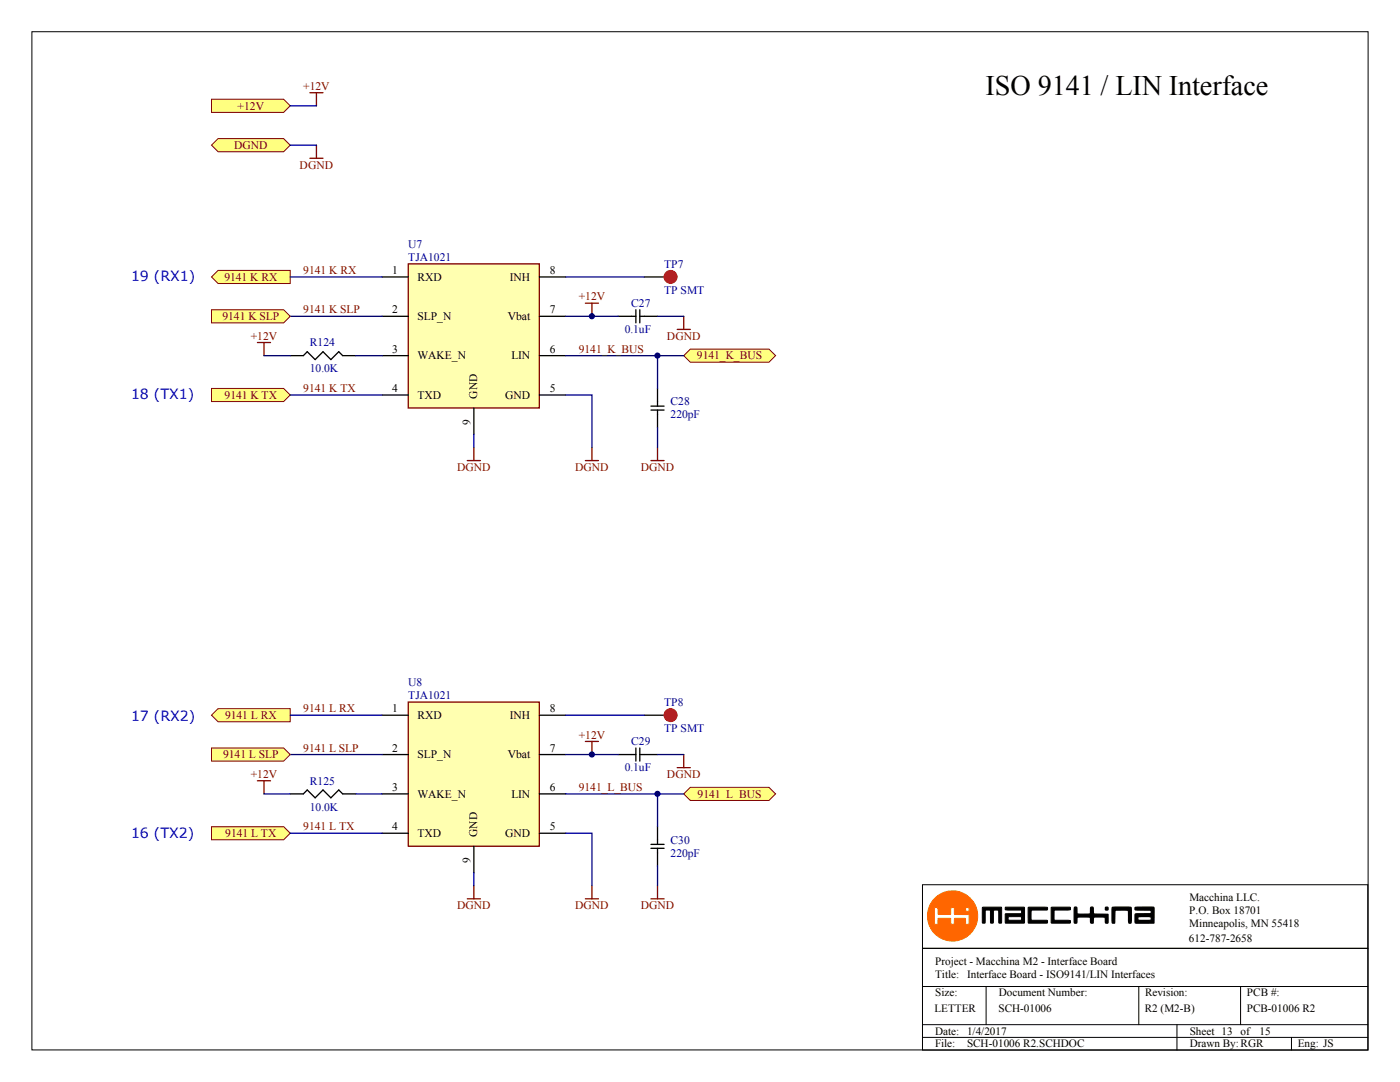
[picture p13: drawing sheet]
<svg xmlns="http://www.w3.org/2000/svg" width="279mm" height="216mm" viewBox="0 0 279 216" stroke-linecap="round" stroke-linejoin="round" font-family="sans-serif">
<defs><g id="words">
<text font-size="5.6" x="196.7" y="19">ISO 9141 / LIN Interface</text>
<g font-size="2.8" fill="#00f">
<text x="26.1" y="56">19 (RX1)</text>
<text x="26.1" y="79.6">18 (TX1)</text>
<text x="26.1" y="143.9">17 (RX2)</text>
<text x="26.1" y="167.1">16 (TX2)</text>
</g>
<g font-size="2.3" fill="#800000">
<text x="60.5" y="17.9">+12V</text>
<text x="47.4" y="21.9">+12V</text>
<text x="46.7" y="29.7">DGND</text>
<text x="59.8" y="33.6">DGND</text>
<text x="44.8" y="56">9141 K RX</text>
<text x="60.5" y="54.7">9141 K RX</text>
<text x="115.5" y="59.9">+12V</text>
<text x="44.4" y="63.9">9141 K SLP</text>
<text x="60.5" y="62.6">9141 K SLP</text>
<text x="50" y="67.8">+12V</text>
<text x="115.5" y="70.4">9141_K_BUS</text>
<text x="133.1" y="67.8">DGND</text>
<text x="139.1" y="71.7">9141_K_BUS</text>
<text x="44.8" y="79.6">9141 K TX</text>
<text x="60.5" y="78.3">9141 K TX</text>
<text x="91.2" y="94">DGND</text>
<text x="114.8" y="94">DGND</text>
<text x="127.9" y="94">DGND</text>
<text x="44.9" y="143.5">9141 L RX</text>
<text x="60.5" y="142.1">9141 L RX</text>
<text x="60.5" y="150">9141 L SLP</text>
<text x="115.5" y="147.4">+12V</text>
<text x="44.5" y="151.3">9141 L SLP</text>
<text x="50" y="155.2">+12V</text>
<text x="133.1" y="155.2">DGND</text>
<text x="115.5" y="157.8">9141_L_BUS</text>
<text x="139.2" y="159.2">9141_L_BUS</text>
<text x="45" y="167">9141 L TX</text>
<text x="60.5" y="165.7">9141 L TX</text>
<text x="91.2" y="181.4">DGND</text>
<text x="114.8" y="181.4">DGND</text>
<text x="127.9" y="181.4">DGND</text>
</g>
<g font-size="2.3" fill="#000080">
<text x="81.5" y="49.5">U7</text>
<text x="81.5" y="52.1">TJA1021</text>
<text x="132.5" y="53.4">TP7</text>
<text x="132.5" y="58.6">TP SMT</text>
<text x="126" y="61.2">C27</text>
<text x="61.8" y="69.1">R124</text>
<text x="124.7" y="66.5">0.1uF</text>
<text x="61.8" y="74.3">10.0K</text>
<text x="133.8" y="80.9">C28</text>
<text x="133.8" y="83.5">220pF</text>
<text x="81.5" y="136.9">U8</text>
<text x="81.5" y="139.5">TJA1021</text>
<text x="132.5" y="140.8">TP8</text>
<text x="126" y="148.7">C29</text>
<text x="132.5" y="146.1">TP SMT</text>
<text x="124.7" y="153.9">0.1uF</text>
<text x="61.8" y="156.5">R125</text>
<text x="61.8" y="161.8">10.0K</text>
<text x="133.8" y="168.3">C30</text>
<text x="133.8" y="170.9">220pF</text>
</g>
<g font-size="2.3">
<text x="78.2" y="54.7">1</text>
<text x="83.3" y="56">RXD</text>
<text x="101.7" y="56">INH</text>
<text x="109.8" y="54.7">8</text>
<text x="78.2" y="62.6">2</text>
<text x="83.3" y="63.9">SLP_N</text>
<text x="101.4" y="63.9">Vbat</text>
<text x="109.8" y="62.6">7</text>
<text x="78.2" y="70.4">3</text>
<text x="83.3" y="71.7">WAKE_N</text>
<text x="102.1" y="71.7">LIN</text>
<text x="109.8" y="70.4">6</text>
<text x="78.2" y="78.3">4</text>
<text x="83.3" y="79.6">TXD</text>
<text x="95.2" y="79.6" transform="rotate(-90 95.2 79.6)">GND</text>
<text x="100.8" y="79.6">GND</text>
<text x="109.8" y="78.3">5</text>
<text x="93.9" y="84.7" transform="rotate(-90 93.9 84.7)">9</text>
<text x="78.2" y="142.1">1</text>
<text x="83.3" y="143.5">RXD</text>
<text x="101.7" y="143.5">INH</text>
<text x="109.8" y="142.1">8</text>
<text x="78.2" y="150">2</text>
<text x="109.8" y="150">7</text>
<text x="83.3" y="151.3">SLP_N</text>
<text x="101.4" y="151.3">Vbat</text>
<text x="78.2" y="157.8">3</text>
<text x="83.3" y="159.2">WAKE_N</text>
<text x="102.1" y="159.2">LIN</text>
<text x="109.8" y="157.8">6</text>
<text x="78.2" y="165.7">4</text>
<text x="83.3" y="167">TXD</text>
<text x="95.2" y="167" transform="rotate(-90 95.2 167)">GND</text>
<text x="100.8" y="167">GND</text>
<text x="109.8" y="165.7">5</text>
<text x="93.9" y="172.2" transform="rotate(-90 93.9 172.2)">9</text>
</g>
<g font-size="2.2">
<text x="237.4" y="179.8">Macchina LLC.</text>
<text x="237.3" y="182.3">P.O. Box 18701</text>
<text x="237.3" y="185">Minneapolis, MN 55418</text>
<text x="237.3" y="188">612-787-2658</text>
<text x="186.6" y="195.2">Title: Interface Board - ISO9141/LIN Interfaces</text>
<text x="186.6" y="192.5">Project - Macchina M2 - Interface Board</text>
<text x="186.5" y="202">LETTER</text>
<text x="186.6" y="198.8">Size:</text>
<text x="199.3" y="202">SCH-01006</text>
<text x="199.3" y="198.8">Document Number:</text>
<text x="228.5" y="202">R2 (M2-B)</text>
<text x="228.5" y="198.8">Revision:</text>
<text x="248.8" y="202">PCB-01006 R2</text>
<text x="248.9" y="198.8">PCB #:</text>
<text x="186.6" y="206.5">Date: 1/4/2017</text>
<text x="186.6" y="209">File:</text>
<text x="193" y="209">SCH-01006 R2.SCHDOC</text>
<text x="237.4" y="206.5">Sheet 13</text>
<text x="237.4" y="209">Drawn By:RGR</text>
<text x="247.6" y="206.5">of</text>
<text x="251.4" y="206.5">15</text>
<text x="259" y="209">Eng: JS</text>
</g>
</g></defs>
<path d="M42.2 29l1.3-1.3h13.1l1.3 1.3-1.3 1.3h-13.1z" fill-rule="evenodd" fill="#ffff80" stroke="#800000" stroke-width=".2"/>
<path d="M61.8 18.5h2.7M63.2 18.5v2.6M61.8 31.6h2.7M63.2 29v2.6" fill="none" stroke="#800000" stroke-width=".26"/>
<path d="M42.2 19.8h14.4l1.3 1.3-1.3 1.3h-14.4z" fill-rule="evenodd" fill="#ffff80" stroke="#800000" stroke-width=".2"/>
<path d="M57.9 29h5.3M57.9 21.1h5.3" fill="none" stroke="#000080" stroke-width=".26"/>
<path d="M116.8 60.5h2.6M118.1 60.5v2.6" fill="none" stroke="#800000" stroke-width=".26"/>
<path d="M57.9 71h2.6l.8-.8 1.6 1.6 1.6-1.6 1.5 1.6 1.6-1.6 .8 .8h2.6M123.4 63.1h3.5M126.9 61.8v2.6M127.7 63.1h3.5M127.7 61.8v2.6" fill="none" stroke="#000" stroke-width=".26"/>
<g fill="#ffff80" stroke="#800000" stroke-width=".2">
<path d="M136.5 71l1.3-1.3h15.7l1.3 1.3-1.3 1.3h-15.7z" fill-rule="evenodd"/>
<path d="M42.2 77.5h14.4l1.3 1.3-1.3 1.3h-14.4z" fill-rule="evenodd"/>
<path d="M42.2 55.3l1.3-1.3h14.4v2.6h-14.4z" fill-rule="evenodd"/>
</g>
<path d="M93.3 91.9h2.6M94.6 89.3v2.6" fill="none" stroke="#800000" stroke-width=".26"/>
<path d="M81.5 52.6h26.1v28.8h-26.1z" fill="#ffffb0" stroke="#800000" stroke-width=".26"/>
<path d="M76.2 55.3h5.3M107.7 55.3h5.2M76.2 63.1h5.3M76.2 71h5.3M76.2 78.8h5.3M107.7 63.1h5.2M107.7 71h5.2M107.7 78.8h5.2M94.6 81.4v5.3" fill="none" stroke="#000" stroke-width=".26"/>
<path d="M57.9 55.3h18.3M57.9 63.1h18.3M57.9 78.8h18.3M112.9 78.8h5.2v10.5M112.9 71h23.6M94.6 86.7v2.6" fill="none" stroke="#000080" stroke-width=".26"/>
<path d="M116.8 91.9h2.6M118.1 89.3v2.6" fill="none" stroke="#800000" stroke-width=".26"/>
<path d="M42.2 61.8h14.4l1.3 1.3-1.3 1.3h-14.4z" fill-rule="evenodd" fill="#ffff80" stroke="#800000" stroke-width=".2"/>
<path d="M51.4 68.3h2.6M52.7 68.3v2.7M135.1 65.7h2.7M136.5 63.1v2.6M129.9 91.9h2.6M131.2 89.3v2.6M116.8 147.9h2.6M118.1 147.9v2.7" fill="none" stroke="#800000" stroke-width=".26"/>
<path d="M112.9 55.3h15.7M52.7 71h5.2M71 71h5.2M112.9 63.1h10.5M131.2 63.1h5.3M131.2 71v6.5M131.2 85.4v3.9" fill="none" stroke="#000080" stroke-width=".26"/>
<path d="M128.6 55.3h3.9M131.2 77.5v3.5M129.9 81.8h2.6M129.9 81h2.6M131.2 81.8v3.6M57.9 158.4h2.6l.8-.8 1.6 1.6 1.6-1.6 1.5 1.6 1.6-1.6 .8 .8h2.6M123.4 150.6h3.5M126.9 149.3v2.6M127.7 150.6h3.5M127.7 149.3v2.6" fill="none" stroke="#000" stroke-width=".26"/>
<circle cx="133.8" cy="55.3" r="1.3" fill="#ee0e22" stroke="#ee0e22" stroke-width=".2"/>
<g fill="#000080" stroke="#000080" stroke-width=".2">
<circle cx="118.1" cy="63.1" r=".51"/>
<circle cx="131.2" cy="71" r=".51"/>
</g>
<path d="M6.4 6.3h266.6v203.2h-266.6zM184.1 176.5h88.9v12.7h-88.9zM184.1 189.2h88.9v20.3h-88.9zM184.1 196.8h88.9M196.8 196.8v7.7M227.3 196.8v7.7M247.6 196.8v7.7M184.1 204.5h88.9M184.1 207h88.9M234.9 204.5v5M257.7 207v2.5" fill="none" stroke="#000" stroke-width=".2"/>
<path d="M185.1 182.8a5 5 0 0 1 10 0 5 5 0 0 1-10 0zM186.5 181.2v2.9l.1 .3 .6-.1v-1l.7-.1 1.8 .1 .1 1.1 .4 .1 .2-.2 .1-1 2.1-.1 .1 1.2h.7v-1.8l-.1-.1h-2.8v-1.3a.4 .4 0 0 0-.5-.1 .4 .4 0 0 0-.3 .4v1h-2.4l-.1-1.3zM192.7 181.5a.4 .4 0 0 0 .8 0 .4 .4 0 0 0-.8 0z" fill="#f60" stroke="#f60" stroke-width=".2"/>
<g fill="#000" stroke="#000" stroke-width=".2">
<path d="M196.1 181h3.7l.1 3.2-.6-.1v-2.4l-.2-.1-.8 .1-.1 2.3a.29 .29 0 0 1-.3 .2 .29 .29 0 0 1-.2-.3v-2.2l-.2-.1h-.8l-.1 .1v2.4l-.5 .1zM205.2 181.1h3.8v.5h-3.1l-.1 .9 .1 1.1h3l.1 .6h-3.7zM209.8 181l3.8 .1v.4l-.2 .1h-2.9l-.1 .1v1.8l.1 .1 3.1 .1v.5h-3.8z"/>
<path d="M200.7 181l3.7 .1v3.1h-3.7v-1.8l3.1-.1 .1-.3-.1-.4-3.1-.1zM201.3 182.9l-.1 .5 .2 .2h2.4l.1-.1-.1-.6z"/>
</g>
<g fill="#000" stroke="#000" stroke-width=".25">
<path d="M214.4 181.1h.5l.1 1.2 1.8 .1h.7l.2-1.3 .4-.1 .2 1.4h2.8v1.7l-.5 .1v-1.1l-.2-.1h-1.8l-.4 .1v1.1h-.5l-.1-1.1-.2-.1a4.8 4.8 0 0 0-2.4 .1l-.1 1-.5 .1zM222 181.1h3.7l.1 .8-.1 2.3h-.4v-.1l-.1-2.4-2-.1-.7 .1v2.5h-.4a2.05 2.05 0 0 1-.2-1.6z"/>
<path d="M226.6 181.1l1.8-.1a2.99 2.99 0 0 1 1.9 .1v3.1h-3.7l-.1-.7a1.19 1.19 0 0 1 .2-1.1l2.9-.1 .2-.5-.2-.2h-3zM227.2 183l-.1 .4 .1 .2a5.3 5.3 0 0 0 2.5-.1l.1-.4-.3-.2z"/>
<circle cx="220.8" cy="181.3" r=".32"/>
</g>
<g fill="#ffff80" stroke="#800000" stroke-width=".2">
<path d="M136.5 158.4l1.3-1.3h15.7l1.3 1.3-1.3 1.3h-15.7z" fill-rule="evenodd"/>
<path d="M42.2 165h14.4l1.3 1.3-1.3 1.3h-14.4z" fill-rule="evenodd"/>
<path d="M42.2 142.7l1.3-1.3h14.4v2.6h-14.4z" fill-rule="evenodd"/>
</g>
<path d="M93.3 179.3h2.6M94.6 176.7v2.6" fill="none" stroke="#800000" stroke-width=".26"/>
<path d="M81.5 140.1h26.1v28.8h-26.1z" fill="#ffffb0" stroke="#800000" stroke-width=".26"/>
<path d="M76.2 142.7h5.3M76.2 150.6h5.3M76.2 158.4h5.3M107.7 142.7h5.2M107.7 150.6h5.2M107.7 158.4h5.2M128.6 142.7h3.9M76.2 166.3h5.3M94.6 168.9v5.2M107.7 166.3h5.2" fill="none" stroke="#000" stroke-width=".26"/>
<path d="M57.9 142.7h18.3M57.9 150.6h18.3M112.9 142.7h15.7M112.9 150.6h10.5M112.9 158.4h23.6M131.2 150.6h5.3M57.9 166.3h18.3M94.6 174.1v2.6M112.9 166.3h5.2v10.4" fill="none" stroke="#000080" stroke-width=".26"/>
<path d="M135.1 153.2h2.7M136.5 150.6v2.6M116.8 179.3h2.6M118.1 176.7v2.6" fill="none" stroke="#800000" stroke-width=".26"/>
<circle cx="133.8" cy="142.7" r="1.3" fill="#ee0e22" stroke="#ee0e22" stroke-width=".2"/>
<path d="M42.2 149.3h14.4l1.3 1.3-1.3 1.3h-14.4z" fill-rule="evenodd" fill="#ffff80" stroke="#800000" stroke-width=".2"/>
<path d="M51.4 155.8h2.6M52.7 155.8v2.6M129.9 179.3h2.6M131.2 176.7v2.6" fill="none" stroke="#800000" stroke-width=".26"/>
<path d="M52.7 158.4h5.2M71 158.4h5.2M131.2 158.4v6.6M131.2 172.8v3.9" fill="none" stroke="#000080" stroke-width=".26"/>
<path d="M129.9 169.3h2.6M129.9 168.5h2.6M131.2 165v3.5M131.2 169.3v3.5" fill="none" stroke="#000" stroke-width=".26"/>
<g fill="#000080" stroke="#000080" stroke-width=".2">
<circle cx="118.1" cy="150.5" r=".51"/>
<circle cx="131.2" cy="158.4" r=".51"/>
</g>
<use href="#words"/>
</svg>
